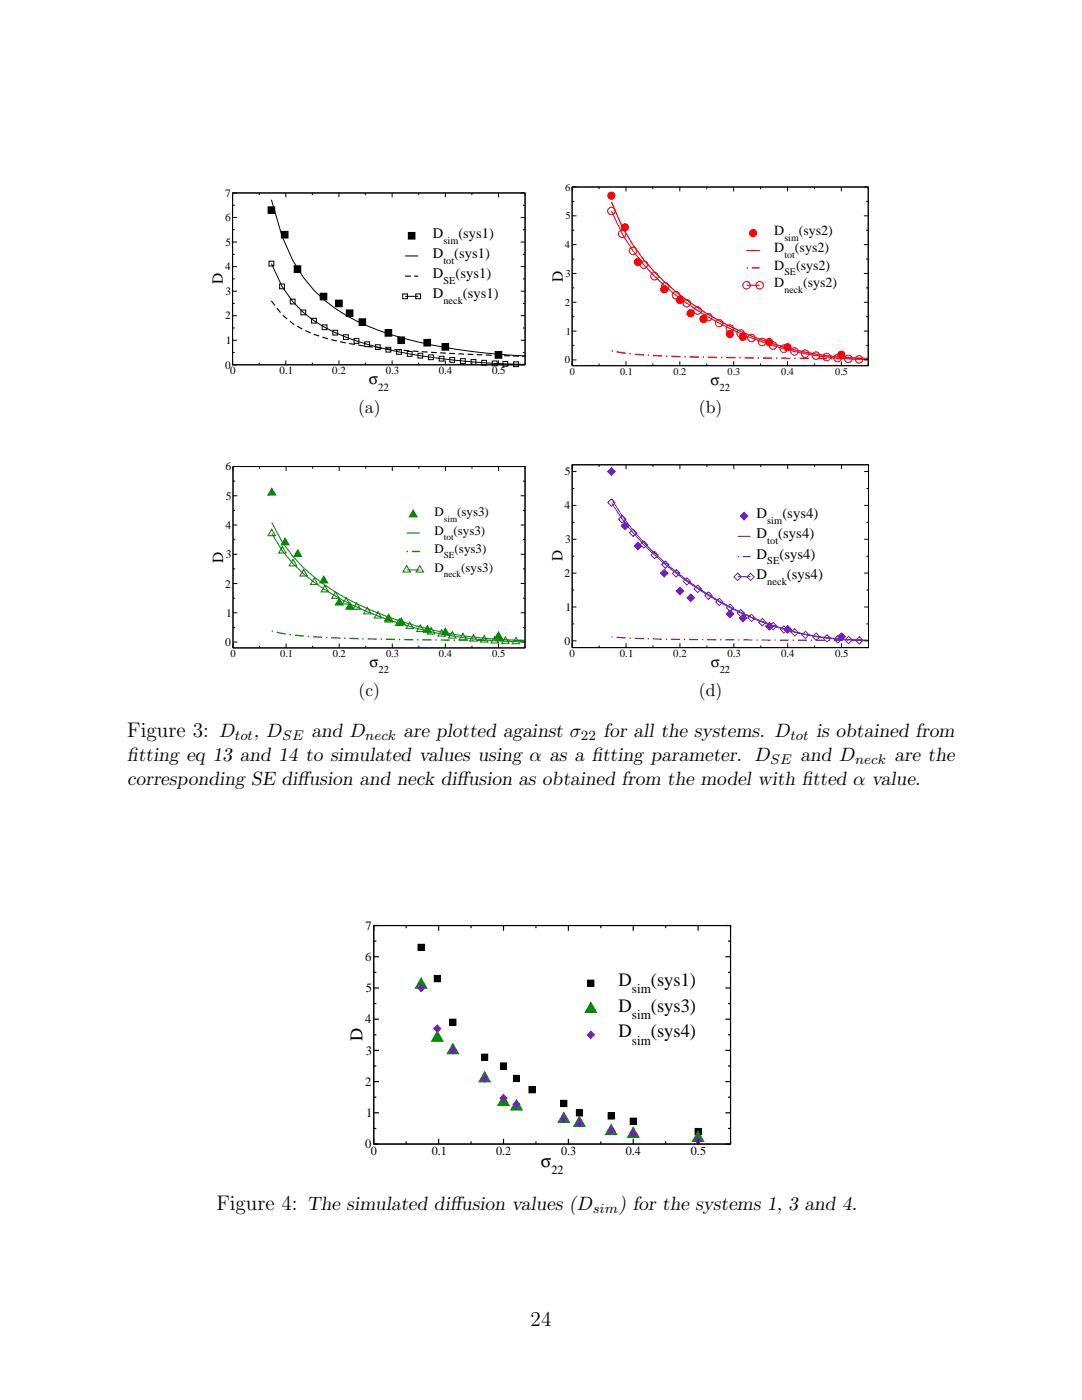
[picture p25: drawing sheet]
<svg xmlns="http://www.w3.org/2000/svg" width="216mm" height="279mm" viewBox="0 0 216 279" stroke-linecap="round" stroke-linejoin="round" font-family="sans-serif">
<defs><g id="words">
<g font-size="4.2">
<text x="25.4" y="147.2">Figure 3: D</text>
<text x="43.2" y="241.6">Figure 4: The simulated dif</text>
<text x="105.9" y="264.5">24</text>
</g>
<g font-size="3.8">
<text x="50.7" y="147.2">, D</text>
<text x="62.1" y="147.2">and D</text>
<text x="80.5" y="147.2">are plotted against σ</text>
<text x="120.4" y="147.2">for all the systems. D</text>
<text x="162.8" y="147.2">is obtained from</text>
<text x="25.4" y="151.9">f</text>
<text x="25.4" y="151.9">itting eq 13 and 14 to simulated values using α as a f</text>
<text x="118.1" y="151.9">itting parameter. D</text>
<text x="159.7" y="151.9">and D</text>
<text x="178.5" y="151.9">are the</text>
<text x="25.4" y="156.7">corresponding SE dif</text>
<text x="59.4" y="156.7">fusion and neck dif</text>
<text x="91.2" y="156.7">fusion as obtained from the model with f</text>
<text x="160" y="156.7">itted α value.</text>
<text x="123.4" y="196.7">D</text>
<text x="129.9" y="196.7">(sys1)</text>
<text x="123.4" y="201.9">D</text>
<text x="129.9" y="201.9">(sys3)</text>
<text x="123.4" y="207">D</text>
<text x="129.9" y="207">(sys4)</text>
<text x="89.8" y="241.6">fusion values (D</text>
<text x="123.5" y="241.6">) for the systems 1, 3 and 4.</text>
</g>
<text font-size="3.6" x="72.4" y="207.8" transform="rotate(-90 72.4 207.8)">D</text>
<g font-size="3.5">
<text x="71.5" y="82.5">(a)</text>
<text x="139.5" y="82.5">(b)</text>
<text x="71.6" y="138.8">(c)</text>
<text x="139.5" y="138.8">(d)</text>
<text x="107.9" y="232.9">σ</text>
</g>
<g font-size="3.1">
<text x="44.5" y="56.7" transform="rotate(-90 44.5 56.7)">D</text>
<text x="112.3" y="56.2" transform="rotate(-90 112.3 56.2)">D</text>
<text x="73.6" y="76.7">σ</text>
<text x="44.5" y="112.3" transform="rotate(-90 44.5 112.3)">D</text>
<text x="112.2" y="112.1" transform="rotate(-90 112.2 112.1)">D</text>
</g>
<g font-size="3">
<text x="141.8" y="76.8">σ</text>
<text x="73.7" y="133.1">σ</text>
<text x="141.8" y="133.1">σ</text>
</g>
<g font-size="2.9">
<text x="86.4" y="47.4">D</text>
<text x="91.5" y="47.4">(sys1)</text>
<text x="86.4" y="51.5">D</text>
<text x="90.7" y="51.5">(sys1)</text>
<text x="86.4" y="55.5">D</text>
<text x="86.4" y="59.5">D</text>
<text x="90.9" y="55.5">(sys1)</text>
<text x="92.4" y="59.5">(sys1)</text>
<text x="151" y="103.4">D</text>
<text x="151" y="107.4">D</text>
<text x="155.3" y="107.4">(sys4)</text>
<text x="156.1" y="103.4">(sys4)</text>
<text x="151" y="111.5">D</text>
<text x="155.5" y="111.5">(sys4)</text>
<text x="151" y="115.5">D</text>
<text x="157" y="115.5">(sys4)</text>
</g>
<g font-size="2.8">
<text x="154.5" y="46.9">D</text>
<text x="159.4" y="46.9">(sys2)</text>
<text x="154.5" y="50.4">D</text>
<text x="154.5" y="53.8">D</text>
<text x="158.6" y="50.4">(sys2)</text>
<text x="158.8" y="53.8">(sys2)</text>
<text x="154.5" y="57.3">D</text>
<text x="160.3" y="57.3">(sys2)</text>
<text x="46.9" y="147.7">tot</text>
<text x="56.3" y="147.7">SE</text>
<text x="72.9" y="147.8">neck</text>
<text x="115.9" y="147.7">22</text>
<text x="157.7" y="147.7">tot</text>
<text x="153.7" y="152.5">SE</text>
<text x="170.7" y="152.6">neck</text>
<text x="118.3" y="242.1">sim</text>
</g>
<g font-size="2.7">
<text x="126.1" y="198.3">sim</text>
<text x="126.1" y="203.4">sim</text>
<text x="126.1" y="208.6">sim</text>
</g>
<g font-size="2.6">
<text x="86.7" y="103">D</text>
<text x="86.7" y="106.7">D</text>
<text x="90.5" y="106.7">(sys3)</text>
<text x="91.2" y="103">(sys3)</text>
<text x="86.7" y="110.4">D</text>
<text x="90.7" y="110.4">(sys3)</text>
<text x="86.7" y="114.1">D</text>
<text x="92" y="114.1">(sys3)</text>
<text x="72.9" y="185.5">7</text>
<text x="72.9" y="191.8">6</text>
<text x="73" y="198">5</text>
<text x="72.9" y="204.3">4</text>
<text x="73" y="210.5">3</text>
<text x="72.9" y="216.7">2</text>
<text x="73.1" y="222.9">1</text>
<text x="72.9" y="229.2">0</text>
</g>
<g font-size="2.5">
<text x="74" y="230.5">0</text>
<text x="86.1" y="230.5">0.1</text>
<text x="99" y="230.5">0.2</text>
<text x="112" y="230.5">0.3</text>
<text x="124.9" y="230.5">0.4</text>
<text x="137.9" y="230.5">0.5</text>
<text x="110" y="234.3">22</text>
</g>
<g font-size="2.3">
<text x="45" y="93.9">6</text>
<text x="112.7" y="94.9">5</text>
<text x="45" y="99.7">5</text>
<text x="112.7" y="101.7">4</text>
<text x="45" y="105.6">4</text>
<text x="45.1" y="111.4">3</text>
<text x="112.7" y="108.4">3</text>
<text x="45" y="117.2">2</text>
<text x="112.6" y="115.2">2</text>
<text x="45.2" y="123.1">1</text>
<text x="112.8" y="121.9">1</text>
<text x="45" y="128.9">0</text>
<text x="112.6" y="128.7">0</text>
</g>
<g font-size="2.2">
<text x="45" y="39.2">7</text>
<text x="44.9" y="44.2">6</text>
<text x="44.9" y="54">4</text>
<text x="45" y="49.1">5</text>
<text x="45" y="58.9">3</text>
<text x="44.9" y="63.8">2</text>
<text x="45.1" y="68.7">1</text>
<text x="44.9" y="73.6">0</text>
<text x="45.9" y="74.7">0</text>
<text x="55.8" y="74.7">0.1</text>
<text x="66.3" y="74.7">0.2</text>
<text x="75.5" y="78">22</text>
<text x="77" y="74.7">0.3</text>
<text x="87.5" y="74.7">0.4</text>
<text x="98.2" y="74.7">0.5</text>
<text x="113.7" y="131.1">0</text>
<text x="123.7" y="131.1">0.1</text>
<text x="134.3" y="131.1">0.2</text>
<text x="145.1" y="131.1">0.3</text>
<text x="155.9" y="131.1">0.4</text>
<text x="166.6" y="131.2">0.5</text>
</g>
<g font-size="2.1">
<text x="112.7" y="38">6</text>
<text x="112.8" y="43.8">5</text>
<text x="88.5" y="48.6">sim</text>
<text x="88.5" y="52.6">tot</text>
<text x="112.7" y="49.5">4</text>
<text x="88.5" y="56.7">SE</text>
<text x="112.8" y="55.3">3</text>
<text x="88.5" y="60.7">neck</text>
<text x="112.7" y="61">2</text>
<text x="112.9" y="66.8">1</text>
<text x="112.7" y="72.5">0</text>
<text x="143.6" y="78">22</text>
<text x="153.1" y="104.6">sim</text>
<text x="153.1" y="108.6">tot</text>
<text x="153.1" y="112.6">SE</text>
<text x="153.1" y="116.7">neck</text>
<text x="46" y="131.1">0</text>
<text x="55.9" y="131.1">0.1</text>
<text x="66.4" y="131.1">0.2</text>
<text x="77" y="131.1">0.3</text>
<text x="87.6" y="131.1">0.4</text>
<text x="98.2" y="131.2">0.5</text>
<text x="75.5" y="134.3">22</text>
<text x="143.6" y="134.3">22</text>
</g>
<g font-size="2">
<text x="156.5" y="48">sim</text>
<text x="156.5" y="51.5">tot</text>
<text x="156.5" y="55">SE</text>
<text x="156.5" y="58.4">neck</text>
<text x="113.7" y="74.8">0</text>
<text x="123.7" y="74.8">0.1</text>
<text x="134.4" y="74.8">0.2</text>
<text x="145.2" y="74.8">0.3</text>
<text x="155.9" y="74.8">0.4</text>
<text x="166.7" y="74.8">0.5</text>
</g>
<g font-size="1.8">
<text x="88.6" y="104.1">sim</text>
<text x="88.6" y="107.8">tot</text>
<text x="88.6" y="111.4">SE</text>
<text x="88.6" y="115.1">neck</text>
</g>
</g></defs>
<path d="M53.5 41.3h1.3v1.3h-1.3zM56.1 46.2h1.4v1.3h-1.4zM58.7 53h1.3v1.4h-1.3zM63.9 58.5h1.3v1.3h-1.3zM67 59.9h1.3v1.3h-1.3zM69.1 61.9h1.3v1.3h-1.3zM71.6 63.6h1.4v1.3h-1.4zM76.8 65.8h1.4v1.3h-1.4zM79.4 67.2h1.3v1.4h-1.3zM84.6 67.7h1.3v1.4h-1.3zM88.2 68.6h1.3v1.3h-1.3zM98.8 70.2h1.3v1.3h-1.3z" fill="#000"/>
<g fill="none" stroke="#000" stroke-width=".2">
<path d="M46.4 38.5h58.4v34.3h-58.4zM51.7 38.5v.4M54.2 39.9l2.1 7.3a28.7 28.7 0 0 0 17 17.8 91.5 91.5 0 0 0 27.5 5.8l4 .2M57 38.5v.9M62.3 38.5v.4M67.6 38.5v.9M72.9 38.5v.4M78.2 38.5v.9M83.5 38.5v.4M88.9 38.5v.9M94.2 38.5v.4M99.5 38.5v.9"/>
<path d="M46.4 55.7h.4M46.4 50.8h.4M46.4 45.9h.4M46.4 41h.4M46.4 58.1h.9M46.4 53.2h.9M46.4 48.3h.9M46.4 43.4h.9M53.5 41.3h1.3v1.3h-1.3zM53.7 52.1h.9v1h-.9zM54.2 52.6a23.3 23.3 0 0 0 14.8 14.7 98.9 98.9 0 0 0 25.5 4.9l10.3 .5M55.8 56.7h1v.9h-1z"/>
<path d="M56.1 46.2h1.4v1.3h-1.4zM57.9 59.7h1v1h-1zM58.7 53h1.3v1.4h-1.3zM63.9 58.5h1.3v1.3h-1.3zM67 59.9h1.3v1.3h-1.3zM103.9 58.1h.9M103.9 53.2h.9M103.9 48.3h.9M103.9 43.4h.9M104.3 55.7h.5M104.3 50.8h.5M104.3 45.9h.5"/>
<path d="M104.3 41h.5M46.4 70.4h.4M46.4 65.5h.4M46.4 60.6h.4M46.4 67.9h.9M46.4 63h.9M51.7 72.4v.4M57 71.9v.9M60 61.9h1v.9h-1zM62.2 63.5h.9v1h-.9zM62.3 72.4v.4M64.3 64.8h.9v1h-.9z"/>
<path d="M66.4 65.9h1v1h-1zM67.6 71.9v.9M68.5 66.8h1v1h-1zM69.1 61.9h1.3v1.3h-1.3zM70.7 67.6h.9v.9h-.9zM71.6 63.6h1.4v1.3h-1.4zM72.8 68.2h.9v1h-.9zM72.9 72.4v.4M74.9 68.8h1v1h-1zM76.8 65.8h1.4v1.3h-1.4zM77 69.3h1v1h-1zM78.2 71.9v.9"/>
<path d="M79.1 69.8h1v.9h-1zM79.4 67.2h1.3v1.4h-1.3zM81.3 70.2h.9v.9h-.9zM83.4 70.5h.9v1h-.9zM83.5 72.4v.4M84.6 67.7h1.3v1.4h-1.3zM85.5 70.8h1v1h-1zM87.6 71.1h1v1h-1zM88.2 68.6h1.3v1.3h-1.3zM88.9 71.9v.9M89.8 71.4h.9v.9h-.9zM91.9 71.6h.9v.9h-.9z"/>
<path d="M94 71.8h1v.9h-1zM94.2 72.4v.4M96.1 71.9h1v1h-1zM98.2 72h1v1h-1zM98.8 70.2h1.3v1.3h-1.3zM99.5 71.9v.9M100.4 72.1h.9v1h-.9zM102.5 72.2h.9v1h-.9zM103.9 67.9h.9M103.9 63h.9M104.3 70.4h.5M104.3 65.5h.5"/>
<path d="M104.3 60.6h.5"/>
</g>
<path d="M54.2 60.1a16.8 16.8 0 0 0 10.6 7.3 115.7 115.7 0 0 0 23.3 3l16.7 .7" fill="none" stroke="#000" stroke-width=".23" stroke-dasharray="1.1 .7" stroke-linecap="butt"/>
<path d="M78.1 44.6h23.4v17h-23.4z" fill="#fff"/>
<path d="M81.5 46.4h1.3v1.3h-1.3z" fill="#000"/>
<path d="M80.4 58.7h.9v.9h-.9zM80.8 51.1h2.6M80.8 59.1h2.6M81.5 46.4h1.3v1.3h-1.3zM83 58.7h.9v.9h-.9z" fill="none" stroke="#000" stroke-width=".2"/>
<path d="M80.8 55.1h2.6" fill="none" stroke="#000" stroke-width=".23" stroke-dasharray="1.1 .7" stroke-linecap="butt"/>
<path d="M109 35.9h65.3v43.5h-65.3z" fill="#fff"/>
<circle cx="122" cy="39" r=".71" fill="#f00"/>
<circle cx="122" cy="39" r=".71" fill="none" stroke="#f00" stroke-width=".2"/>
<circle cx="124.7" cy="45.4" r=".71" fill="#f00"/>
<circle cx="124.7" cy="45.4" r=".71" fill="none" stroke="#f00" stroke-width=".2"/>
<circle cx="127.3" cy="52.3" r=".71" fill="#f00"/>
<circle cx="127.3" cy="52.3" r=".71" fill="none" stroke="#f00" stroke-width=".2"/>
<circle cx="132.5" cy="57.7" r=".71" fill="#f00"/>
<circle cx="132.5" cy="57.7" r=".71" fill="none" stroke="#f00" stroke-width=".2"/>
<circle cx="135.6" cy="59.9" r=".71" fill="#f00"/>
<circle cx="135.6" cy="59.9" r=".71" fill="none" stroke="#f00" stroke-width=".2"/>
<circle cx="137.8" cy="62.5" r=".71" fill="#f00"/>
<circle cx="137.8" cy="62.5" r=".71" fill="none" stroke="#f00" stroke-width=".2"/>
<circle cx="140.4" cy="63.7" r=".71" fill="#f00"/>
<circle cx="140.4" cy="63.7" r=".71" fill="none" stroke="#f00" stroke-width=".2"/>
<circle cx="145.6" cy="66.7" r=".71" fill="#f00"/>
<circle cx="145.6" cy="66.7" r=".71" fill="none" stroke="#f00" stroke-width=".2"/>
<circle cx="148.2" cy="67.2" r=".71" fill="#f00"/>
<circle cx="148.2" cy="67.2" r=".71" fill="none" stroke="#f00" stroke-width=".2"/>
<circle cx="153.5" cy="68.3" r=".71" fill="#f00"/>
<circle cx="153.5" cy="68.3" r=".71" fill="none" stroke="#f00" stroke-width=".2"/>
<circle cx="157.1" cy="69.3" r=".71" fill="#f00"/>
<circle cx="157.1" cy="69.3" r=".71" fill="none" stroke="#f00" stroke-width=".2"/>
<circle cx="167.9" cy="70.8" r=".71" fill="#f00"/>
<g fill="none" stroke="#f00" stroke-width=".2">
<path d="M122 42.1a42.4 42.4 0 0 0 17.2 19.9 62.2 62.2 0 0 0 34.1 9.8"/>
<circle cx="122" cy="42.1" r=".74"/>
<circle cx="124.2" cy="46.7" r=".74"/>
<circle cx="126.3" cy="50.1" r=".74"/>
<circle cx="128.4" cy="52.8" r=".74"/>
<circle cx="130.6" cy="55.1" r=".74"/>
<circle cx="132.7" cy="57.1" r=".74"/>
<circle cx="134.9" cy="58.9" r=".74"/>
<circle cx="137" cy="60.5" r=".74"/>
<circle cx="139.2" cy="62" r=".74"/>
<circle cx="141.3" cy="63.3" r=".74"/>
<circle cx="143.5" cy="64.5" r=".74"/>
<circle cx="145.6" cy="65.6" r=".74"/>
<circle cx="147.8" cy="66.6" r=".74"/>
<circle cx="149.9" cy="67.4" r=".74"/>
<circle cx="152.1" cy="68.2" r=".74"/>
<circle cx="154.2" cy="69" r=".74"/>
<circle cx="156.4" cy="69.6" r=".74"/>
<circle cx="158.5" cy="70.1" r=".74"/>
<circle cx="160.7" cy="70.6" r=".74"/>
<circle cx="162.8" cy="71" r=".74"/>
<circle cx="165" cy="71.3" r=".74"/>
<circle cx="167.1" cy="71.5" r=".74"/>
<circle cx="167.9" cy="70.8" r=".71"/>
<circle cx="169.3" cy="71.6" r=".74"/>
<circle cx="171.4" cy="71.7" r=".74"/>
</g>
<path d="M122 40.3a43.3 43.3 0 0 0 19.3 22.5 61.2 61.2 0 0 0 32 8.7" fill="none" stroke="#f00" stroke-width=".23"/>
<path d="M122 70a124.4 124.4 0 0 0 19.3 1.3l32 .3" fill="none" stroke="#f00" stroke-width=".26" stroke-dasharray=".3 .8 1.8 .8" stroke-linecap="butt"/>
<g fill="none" stroke="#000" stroke-width=".2">
<path d="M114.2 37.3h59v35.7h-59zM119.5 37.3v.5M124.9 37.3v.9M130.3 37.3v.5M135.6 37.3v.9M141 37.3v.5M146.4 37.3v.9M151.8 37.3v.5M157.1 37.3v.9M162.5 37.3v.5M167.9 37.3v.9M114.2 57.5h.4"/>
<path d="M114.2 51.7h.4M114.2 45.9h.4M114.2 40.2h.4M114.2 54.6h.8M114.2 48.8h.8M114.2 43.1h.8M172.4 54.6h.8M172.4 48.8h.8M172.4 43.1h.8M172.8 57.5h.4M172.8 51.7h.4M172.8 45.9h.4"/>
<path d="M172.8 40.2h.4M114.2 69h.4M114.2 63.2h.4M114.2 71.8h.8M114.2 66.1h.8M114.2 60.3h.8M119.5 72.5v.5M124.9 72.1v.9M130.3 72.5v.5M135.6 72.1v.9M141 72.5v.5M146.4 72.1v.9"/>
<path d="M151.8 72.5v.5M157.1 72.1v.9M162.5 72.5v.5M167.9 72.1v.9M172.4 71.8h.8M172.4 66.1h.8M172.4 60.3h.8M172.8 69h.4M172.8 63.2h.4"/>
</g>
<path d="M146 44.6h23.1v14.3h-23.1z" fill="#fff"/>
<circle cx="150.3" cy="46.5" r=".71" fill="#f00"/>
<g fill="none" stroke="#f00" stroke-width=".2">
<path d="M149 56.9h2.6"/>
<circle cx="149" cy="56.9" r=".74"/>
<circle cx="150.3" cy="46.5" r=".71"/>
<circle cx="151.6" cy="56.9" r=".74"/>
</g>
<path d="M149 50h2.6" fill="none" stroke="#f00" stroke-width=".23"/>
<path d="M149 53.5h2.6" fill="none" stroke="#f00" stroke-width=".26" stroke-dasharray=".3 .8 1.8 .8" stroke-linecap="butt"/>
<path d="M41.3 91.8h65v43.3h-65z" fill="#fff"/>
<path d="M54.2 97.5l.8 1.3h-1.5z" fill="#008b00"/>
<path d="M54.2 97.5l.8 1.3h-1.5z" fill="none" stroke="#008b00" stroke-width=".2"/>
<path d="M56.9 107.4l.8 1.3h-1.6z" fill="#008b00"/>
<path d="M56.9 107.4l.8 1.3h-1.6z" fill="none" stroke="#008b00" stroke-width=".2"/>
<path d="M59.4 109.7l.8 1.4h-1.6z" fill="#008b00"/>
<path d="M59.4 109.7l.8 1.4h-1.6z" fill="none" stroke="#008b00" stroke-width=".2"/>
<path d="M64.6 115l.8 1.3h-1.6z" fill="#008b00"/>
<path d="M64.6 115l.8 1.3h-1.6z" fill="none" stroke="#008b00" stroke-width=".2"/>
<path d="M67.7 119.4l.8 1.4h-1.6z" fill="#008b00"/>
<path d="M67.7 119.4l.8 1.4h-1.6z" fill="none" stroke="#008b00" stroke-width=".2"/>
<path d="M69.8 120.2l.8 1.4h-1.6z" fill="#008b00"/>
<path d="M69.8 120.2l.8 1.4h-1.6z" fill="none" stroke="#008b00" stroke-width=".2"/>
<path d="M77.5 122.6l.8 1.3h-1.5z" fill="#008b00"/>
<path d="M77.5 122.6l.8 1.3h-1.5z" fill="none" stroke="#008b00" stroke-width=".2"/>
<path d="M80.1 123.3l.8 1.4h-1.6z" fill="#008b00"/>
<path d="M80.1 123.3l.8 1.4h-1.6z" fill="none" stroke="#008b00" stroke-width=".2"/>
<path d="M85.3 124.8l.7 1.4h-1.5z" fill="#008b00"/>
<path d="M85.3 124.8l.7 1.4h-1.5z" fill="none" stroke="#008b00" stroke-width=".2"/>
<path d="M88.9 125.4l.7 1.3h-1.5z" fill="#008b00"/>
<path d="M88.9 125.4l.7 1.3h-1.5z" fill="none" stroke="#008b00" stroke-width=".2"/>
<path d="M99.5 126.1l.7 1.4h-1.5z" fill="#008b00"/>
<g fill="none" stroke="#008b00" stroke-width=".2">
<path d="M54.2 105.6l.8 1.3h-1.5zM54.2 104.3a31.9 31.9 0 0 0 14.9 15.1 76.5 76.5 0 0 0 35.7 8.4M54.2 106.5a31 31 0 0 0 12.7 12.5 78.2 78.2 0 0 0 37.9 9.1M56.3 109.1l.8 1.3h-1.5zM58.5 111.6l.7 1.3h-1.5zM60.6 113.7l.7 1.3h-1.5zM62.7 115.4l.7 1.3h-1.4zM64.8 116.8l.8 1.3h-1.5zM66.9 118.1l.8 1.3h-1.5zM69.1 119.3l.7 1.2h-1.5zM71.2 120.3l.7 1.3h-1.5zM73.3 121.2l.7 1.3h-1.4z"/>
<path d="M75.4 122.1l.8 1.3h-1.5zM77.5 122.8l.8 1.3h-1.5zM79.7 123.5l.7 1.3h-1.5zM81.8 124.2l.7 1.2h-1.5zM83.9 124.7l.7 1.3h-1.4zM86 125.2l.8 1.3h-1.5zM88.1 125.7l.8 1.3h-1.5zM90.3 126.1l.7 1.2h-1.5zM92.4 126.4l.7 1.3h-1.5zM94.5 126.7l.7 1.2h-1.5zM96.6 126.9l.7 1.2h-1.4zM98.7 127l.8 1.3h-1.5z"/>
<path d="M99.5 126.1l.7 1.4h-1.5zM100.8 127.1l.8 1.3h-1.5zM103 127.2l.7 1.3h-1.5z"/>
</g>
<path d="M54.2 126a74.4 74.4 0 0 0 14.9 1.4l12.7 .3 23 .1" fill="none" stroke="#008b00" stroke-width=".26" stroke-dasharray=".3 .8 1.8 .8" stroke-linecap="butt"/>
<g fill="none" stroke="#000" stroke-width=".2">
<path d="M46.5 93.1h58.3v36.2h-58.3zM46.5 96h.4M46.5 98.9h.9M51.8 93.1v.4M57.1 93.1v.9M62.4 93.1v.4M67.7 93.1v.9M73 93.1v.4M78.3 93.1v.9M83.6 93.1v.4M88.9 93.1v.9M94.2 93.1v.4"/>
<path d="M99.5 93.1v.9M103.9 98.9h.9M104.3 96h.5M46.5 119.4h.4M46.5 113.5h.4M46.5 107.7h.4M46.5 101.9h.4M46.5 116.5h.9M46.5 110.6h.9M46.5 104.8h.9M103.9 116.5h.9M103.9 110.6h.9"/>
<path d="M103.9 104.8h.9M104.3 119.4h.5M104.3 113.5h.5M104.3 107.7h.5M104.3 101.9h.5M46.5 125.2h.4M46.5 128.1h.9M46.5 122.3h.9M51.8 128.9v.4M57.1 128.4v.9M62.4 128.9v.4M67.7 128.4v.9"/>
<path d="M73 128.9v.4M78.3 128.4v.9M83.6 128.9v.4M88.9 128.4v.9M94.2 128.9v.4M99.5 128.4v.9M103.9 128.1h.9M103.9 122.3h.9M104.3 125.2h.5"/>
</g>
<path d="M78.2 100.4h22.2v15.6h-22.2z" fill="#fff"/>
<path d="M82.4 101.8l.8 1.3h-1.5z" fill="#008b00"/>
<path d="M81.1 112.9l.8 1.3h-1.5zM81.1 106.4h2.6M81.1 113.7h2.6M82.4 101.8l.8 1.3h-1.5zM83.7 112.9l.8 1.3h-1.5z" fill="none" stroke="#008b00" stroke-width=".2"/>
<path d="M81.1 110.1h2.6" fill="none" stroke="#008b00" stroke-width=".26" stroke-dasharray=".3 .8 1.8 .8" stroke-linecap="butt"/>
<path d="M109.4 91.9h64.5v43.1h-64.5z" fill="#fff"/>
<path d="M122 93.3l.8 .8-.8 .8-.8-.8z" fill="#7221bc"/>
<path d="M122 93.3l.8 .8-.8 .8-.8-.8z" fill="none" stroke="#7221bc" stroke-width=".2"/>
<path d="M124.7 104.2l.8 .7-.8 .8-.8-.8z" fill="#7221bc"/>
<path d="M124.7 104.2l.8 .7-.8 .8-.8-.8z" fill="none" stroke="#7221bc" stroke-width=".2"/>
<path d="M127.3 108.2l.8 .8-.8 .7-.8-.7z" fill="#7221bc"/>
<path d="M127.3 108.2l.8 .8-.8 .7-.8-.7z" fill="none" stroke="#7221bc" stroke-width=".2"/>
<path d="M131.8 114.4l.8-.8 .7 .8-.7 .7z" fill="#7221bc"/>
<path d="M131.8 114.4l.8-.8 .7 .8-.7 .7z" fill="none" stroke="#7221bc" stroke-width=".2"/>
<path d="M134.9 118l.8-.8 .7 .8-.7 .7z" fill="#7221bc"/>
<path d="M134.9 118l.8-.8 .7 .8-.7 .7z" fill="none" stroke="#7221bc" stroke-width=".2"/>
<path d="M137.8 118.5l.8 .8-.8 .8-.8-.8z" fill="#7221bc"/>
<path d="M137.8 118.5l.8 .8-.8 .8-.8-.8z" fill="none" stroke="#7221bc" stroke-width=".2"/>
<path d="M144.9 122.5l.8-.8 .7 .8-.7 .8z" fill="#7221bc"/>
<path d="M144.9 122.5l.8-.8 .7 .8-.7 .8z" fill="none" stroke="#7221bc" stroke-width=".2"/>
<path d="M148.3 122.6l.7 .8-.7 .7-.8-.7z" fill="#7221bc"/>
<path d="M148.3 122.6l.7 .8-.7 .7-.8-.7z" fill="none" stroke="#7221bc" stroke-width=".2"/>
<path d="M153.5 124.2l.8 .8-.8 .8-.8-.8z" fill="#7221bc"/>
<path d="M153.5 124.2l.8 .8-.8 .8-.8-.8z" fill="none" stroke="#7221bc" stroke-width=".2"/>
<path d="M157.2 124.8l.7 .8-.7 .8-.8-.8z" fill="#7221bc"/>
<path d="M157.2 124.8l.7 .8-.7 .8-.8-.8z" fill="none" stroke="#7221bc" stroke-width=".2"/>
<path d="M167.2 127.1l.7-.8 .8 .8-.8 .8z" fill="#7221bc"/>
<g fill="none" stroke="#7221bc" stroke-width=".2">
<path d="M122 99.5a54.9 54.9 0 0 0 17.2 17.8 58 58 0 0 0 34.1 10.4M121.3 100.3l.7-.7 .8 .7-.8 .8zM122 100.3a56.5 56.5 0 0 0 17.2 17.2 58.4 58.4 0 0 0 34.1 10.3M123.4 103.6l.8-.7 .7 .7-.7 .8zM125.6 106.3l.7-.7 .8 .7-.8 .8zM127.7 108.7l.8-.8 .7 .8-.7 .7zM129.9 110.8l.7-.8 .8 .8-.8 .7zM132 112.7l.8-.8 .7 .8-.7 .7zM134.2 114.4l.7-.7 .8 .7-.8 .8zM136.3 116l.8-.7 .7 .7-.7 .8zM138.5 117.5l.7-.7 .8 .7-.8 .7zM140.6 118.9l.8-.8 .7 .8-.7 .7z"/>
<path d="M142.8 120.1l.7-.7 .8 .7-.8 .8zM144.9 121.3l.8-.7 .7 .7-.7 .7zM147.1 122.3l.7-.7 .8 .7-.8 .8zM149.2 123.3l.8-.7 .7 .7-.7 .7zM151.4 124.2l.7-.8 .8 .8-.8 .7zM154.3 124.2l.7 .7-.7 .8-.8-.8zM156.4 124.9l.8 .7-.8 .8-.7-.8zM158.6 125.5l.7 .7-.7 .7-.8-.7zM160.7 126l.8 .7-.8 .7-.7-.7zM162.9 126.3l.7 .8-.7 .7-.8-.7zM165 126.6l.8 .8-.8 .7-.7-.7zM167.2 127.1l.7-.8 .8 .8-.8 .8z"/>
<path d="M167.2 126.9l.7 .7-.7 .7-.8-.7zM169.3 127l.8 .7-.8 .8-.7-.8zM171.5 127.1l.7 .7-.7 .7-.8-.7z"/>
</g>
<path d="M122 127.1l2.2 .2a1602 1602 0 0 0 49.1 .5" fill="none" stroke="#7221bc" stroke-width=".26" stroke-dasharray=".3 .8 1.8 .8" stroke-linecap="butt"/>
<g fill="none" stroke="#000" stroke-width=".2">
<path d="M114.2 92.8h59.1v36.4h-59.1zM114.2 97.5h.4M114.2 94.1h.8M119.5 92.8v.4M124.9 92.8v.8M130.3 92.8v.4M135.7 92.8v.8M141 92.8v.4M146.4 92.8v.8M151.8 92.8v.4M157.2 92.8v.8M162.5 92.8v.4"/>
<path d="M167.9 92.8v.8M172.4 94.1h.9M172.9 97.5h.4M114.2 117.8h.4M114.2 111h.4M114.2 104.2h.4M114.2 114.4h.8M114.2 107.6h.8M114.2 100.9h.8M172.4 114.4h.9M172.4 107.6h.9M172.4 100.9h.9"/>
<path d="M172.9 117.8h.4M172.9 111h.4M172.9 104.2h.4M114.2 124.5h.4M114.2 127.9h.8M114.2 121.1h.8M119.5 128.8v.4M124.9 128.4v.8M130.3 128.8v.4M135.7 128.4v.8M141 128.8v.4M146.4 128.4v.8"/>
<path d="M151.8 128.8v.4M157.2 128.4v.8M162.5 128.8v.4M167.9 128.4v.8M172.4 127.9h.9M172.4 121.1h.9M172.9 124.5h.4"/>
</g>
<path d="M145.9 100.5h18.6v17.1h-18.6z" fill="#fff"/>
<path d="M148.5 102.2l.7 .8-.7 .8-.8-.8z" fill="#7221bc"/>
<path d="M146.5 115.1l.7-.7 .7 .7-.7 .8zM147.2 107h2.6M147.2 115.1h2.6M148.5 102.2l.7 .8-.7 .8-.8-.8zM149 115.1l.8-.7 .7 .7-.7 .8z" fill="none" stroke="#7221bc" stroke-width=".2"/>
<path d="M147.2 111.1h2.6" fill="none" stroke="#7221bc" stroke-width=".26" stroke-dasharray=".3 .8 1.8 .8" stroke-linecap="butt"/>
<path d="M69.5 182.6h77.6v52.8h-77.6z" fill="#fff"/>
<path d="M83.4 188.5h1.2v1.2h-1.2zM86.7 194.7h1.2v1.2h-1.2zM89.8 203.4h1.2v1.2h-1.2zM96.1 210.4h1.2v1.2h-1.2zM99.9 212.1h1.2v1.3h-1.2zM102.5 214.6h1.2v1.3h-1.2zM105.6 216.9h1.2v1.2h-1.2zM111.9 219.6h1.2v1.2h-1.2zM115 221.5h1.2v1.2h-1.2zM121.3 222.1h1.3v1.2h-1.3zM125.8 223.2h1.2v1.2h-1.2zM138.7 225.2h1.2v1.2h-1.2z" fill="#000"/>
<path d="M83.4 188.5h1.2v1.2h-1.2zM86.7 194.7h1.2v1.2h-1.2zM89.8 203.4h1.2v1.2h-1.2zM96.1 210.4h1.2v1.2h-1.2zM99.9 212.1h1.2v1.3h-1.2zM102.5 214.6h1.2v1.3h-1.2zM105.6 216.9h1.2v1.2h-1.2zM111.9 219.6h1.2v1.2h-1.2zM115 221.5h1.2v1.2h-1.2zM121.3 222.1h1.3v1.2h-1.3zM125.8 223.2h1.2v1.2h-1.2zM138.7 225.2h1.2v1.2h-1.2z" fill="none" stroke="#000" stroke-width=".2"/>
<path d="M84 195.2l1.2 2h-2.3z" fill="#008b00"/>
<path d="M84 195.2l1.2 2h-2.3z" fill="none" stroke="#008b00" stroke-width=".2"/>
<path d="M87.3 205.8l1.1 2h-2.3z" fill="#008b00"/>
<path d="M87.3 205.8l1.1 2h-2.3z" fill="none" stroke="#008b00" stroke-width=".2"/>
<path d="M90.4 208.3l1.1 2h-2.3z" fill="#008b00"/>
<path d="M90.4 208.3l1.1 2h-2.3z" fill="none" stroke="#008b00" stroke-width=".2"/>
<path d="M96.7 213.9l1.2 2h-2.3z" fill="#008b00"/>
<path d="M96.7 213.9l1.2 2h-2.3z" fill="none" stroke="#008b00" stroke-width=".2"/>
<path d="M100.5 218.6l1.1 2h-2.3z" fill="#008b00"/>
<path d="M100.5 218.6l1.1 2h-2.3z" fill="none" stroke="#008b00" stroke-width=".2"/>
<path d="M103.1 219.5l1.1 2h-2.3z" fill="#008b00"/>
<path d="M103.1 219.5l1.1 2h-2.3z" fill="none" stroke="#008b00" stroke-width=".2"/>
<path d="M112.5 222l1.1 2h-2.2z" fill="#008b00"/>
<path d="M112.5 222l1.1 2h-2.2z" fill="none" stroke="#008b00" stroke-width=".2"/>
<path d="M115.6 222.8l1.1 2h-2.2z" fill="#008b00"/>
<path d="M115.6 222.8l1.1 2h-2.2z" fill="none" stroke="#008b00" stroke-width=".2"/>
<path d="M122 224.4l1.1 2h-2.3z" fill="#008b00"/>
<path d="M122 224.4l1.1 2h-2.3z" fill="none" stroke="#008b00" stroke-width=".2"/>
<path d="M126.4 225l1.1 2h-2.3z" fill="#008b00"/>
<path d="M126.4 225l1.1 2h-2.3z" fill="none" stroke="#008b00" stroke-width=".2"/>
<path d="M139.3 225.8l1.1 2h-2.2z" fill="#008b00"/>
<path d="M139.3 225.8l1.1 2h-2.2z" fill="none" stroke="#008b00" stroke-width=".2"/>
<path d="M84 196.4l.7 .8-.7 .7-.7-.7z" fill="#7221bc"/>
<path d="M84 196.4l.7 .8-.7 .7-.7-.7z" fill="none" stroke="#7221bc" stroke-width=".2"/>
<path d="M87.3 204.5l.7 .8-.7 .7-.8-.7z" fill="#7221bc"/>
<path d="M87.3 204.5l.7 .8-.7 .7-.8-.7z" fill="none" stroke="#7221bc" stroke-width=".2"/>
<path d="M90.4 208.9l.7 .7-.7 .8-.7-.8z" fill="#7221bc"/>
<path d="M90.4 208.9l.7 .7-.7 .8-.7-.8z" fill="none" stroke="#7221bc" stroke-width=".2"/>
<path d="M96.7 214.5l.7 .7-.7 .8-.7-.8z" fill="#7221bc"/>
<path d="M96.7 214.5l.7 .7-.7 .8-.7-.8z" fill="none" stroke="#7221bc" stroke-width=".2"/>
<path d="M100.5 218.4l.7 .8-.7 .7-.7-.7z" fill="#7221bc"/>
<path d="M100.5 218.4l.7 .8-.7 .7-.7-.7z" fill="none" stroke="#7221bc" stroke-width=".2"/>
<path d="M103.1 219.7l.7 .7-.7 .7-.8-.7z" fill="#7221bc"/>
<path d="M103.1 219.7l.7 .7-.7 .7-.8-.7z" fill="none" stroke="#7221bc" stroke-width=".2"/>
<path d="M112.5 222.6l.7 .7-.7 .8-.7-.8z" fill="#7221bc"/>
<path d="M112.5 222.6l.7 .7-.7 .8-.7-.8z" fill="none" stroke="#7221bc" stroke-width=".2"/>
<path d="M115.6 223.4l.7 .7-.7 .8-.7-.8z" fill="#7221bc"/>
<path d="M115.6 223.4l.7 .7-.7 .8-.7-.8z" fill="none" stroke="#7221bc" stroke-width=".2"/>
<path d="M122 224.9l.7 .7-.7 .8-.8-.8z" fill="#7221bc"/>
<path d="M122 224.9l.7 .7-.7 .8-.8-.8z" fill="none" stroke="#7221bc" stroke-width=".2"/>
<path d="M126.4 225.5l.7 .7-.7 .7-.8-.7z" fill="#7221bc"/>
<path d="M126.4 225.5l.7 .7-.7 .7-.8-.7z" fill="none" stroke="#7221bc" stroke-width=".2"/>
<path d="M139.3 226.8l.7 .8-.7 .7-.7-.7z" fill="#7221bc"/>
<path d="M139.3 226.8l.7 .8-.7 .7-.7-.7z" fill="none" stroke="#7221bc" stroke-width=".2"/>
<path d="M74.6 184.7h71.2v43.6h-71.2z" fill="none" stroke="#000" stroke-width=".2"/>
<g fill="none" stroke="#000" stroke-width=".24">
<path d="M74.6 184.7h71.2v43.6h-71.2zM74.6 194.1h.5M74.6 187.8h.5M74.6 197.2h1M74.6 190.9h1M75.6 184.7h-1v1.1M81 184.7v.5M87.5 184.7v1.1M94 184.7v.5M100.5 184.7v1.1M106.9 184.7v.5M113.4 184.7v1.1"/>
<path d="M119.9 184.7v.5M126.4 184.7v1.1M132.8 184.7v.5M139.3 184.7v1.1M144.7 184.7h1.1v.5M144.7 197.2h1.1M144.7 190.9h1.1M145.3 194.1h.5M145.3 187.8h.5M74.6 219h.5M74.6 212.7h.5M74.6 206.5h.5"/>
<path d="M74.6 200.3h.5M74.6 215.9h1M74.6 209.6h1M74.6 203.4h1M144.7 215.9h1.1M144.7 209.6h1.1M144.7 203.4h1.1M145.3 219h.5M145.3 212.7h.5M145.3 206.5h.5M145.3 200.3h.5M74.6 227.3v1h1"/>
<path d="M74.6 225.2h.5M74.6 222.1h1M81 227.8v.5M87.5 227.3v1M94 227.8v.5M100.5 227.3v1M106.9 227.8v.5M113.4 227.3v1M119.9 227.8v.5M126.4 227.3v1M132.8 227.8v.5M139.3 227.3v1"/>
<path d="M144.7 222.1h1.1M145.3 225.2h.5M145.8 227.8v.5h-1.1"/>
</g>
<path d="M113.5 193.1h27.8v16.5h-27.8z" fill="#fff"/>
<path d="M117.3 195.6h1.2v1.3h-1.2z" fill="#000"/>
<path d="M117.3 195.6h1.2v1.3h-1.2z" fill="none" stroke="#000" stroke-width=".2"/>
<path d="M117.9 200l1.1 2.1h-2.2z" fill="#008b00"/>
<path d="M117.9 200l1.1 2.1h-2.2z" fill="none" stroke="#008b00" stroke-width=".2"/>
<path d="M117.9 205.8l.7 .7-.7 .8-.7-.8z" fill="#7221bc"/>
<path d="M117.9 205.8l.7 .7-.7 .8-.7-.8z" fill="none" stroke="#7221bc" stroke-width=".2"/>
<use href="#words"/>
</svg>
